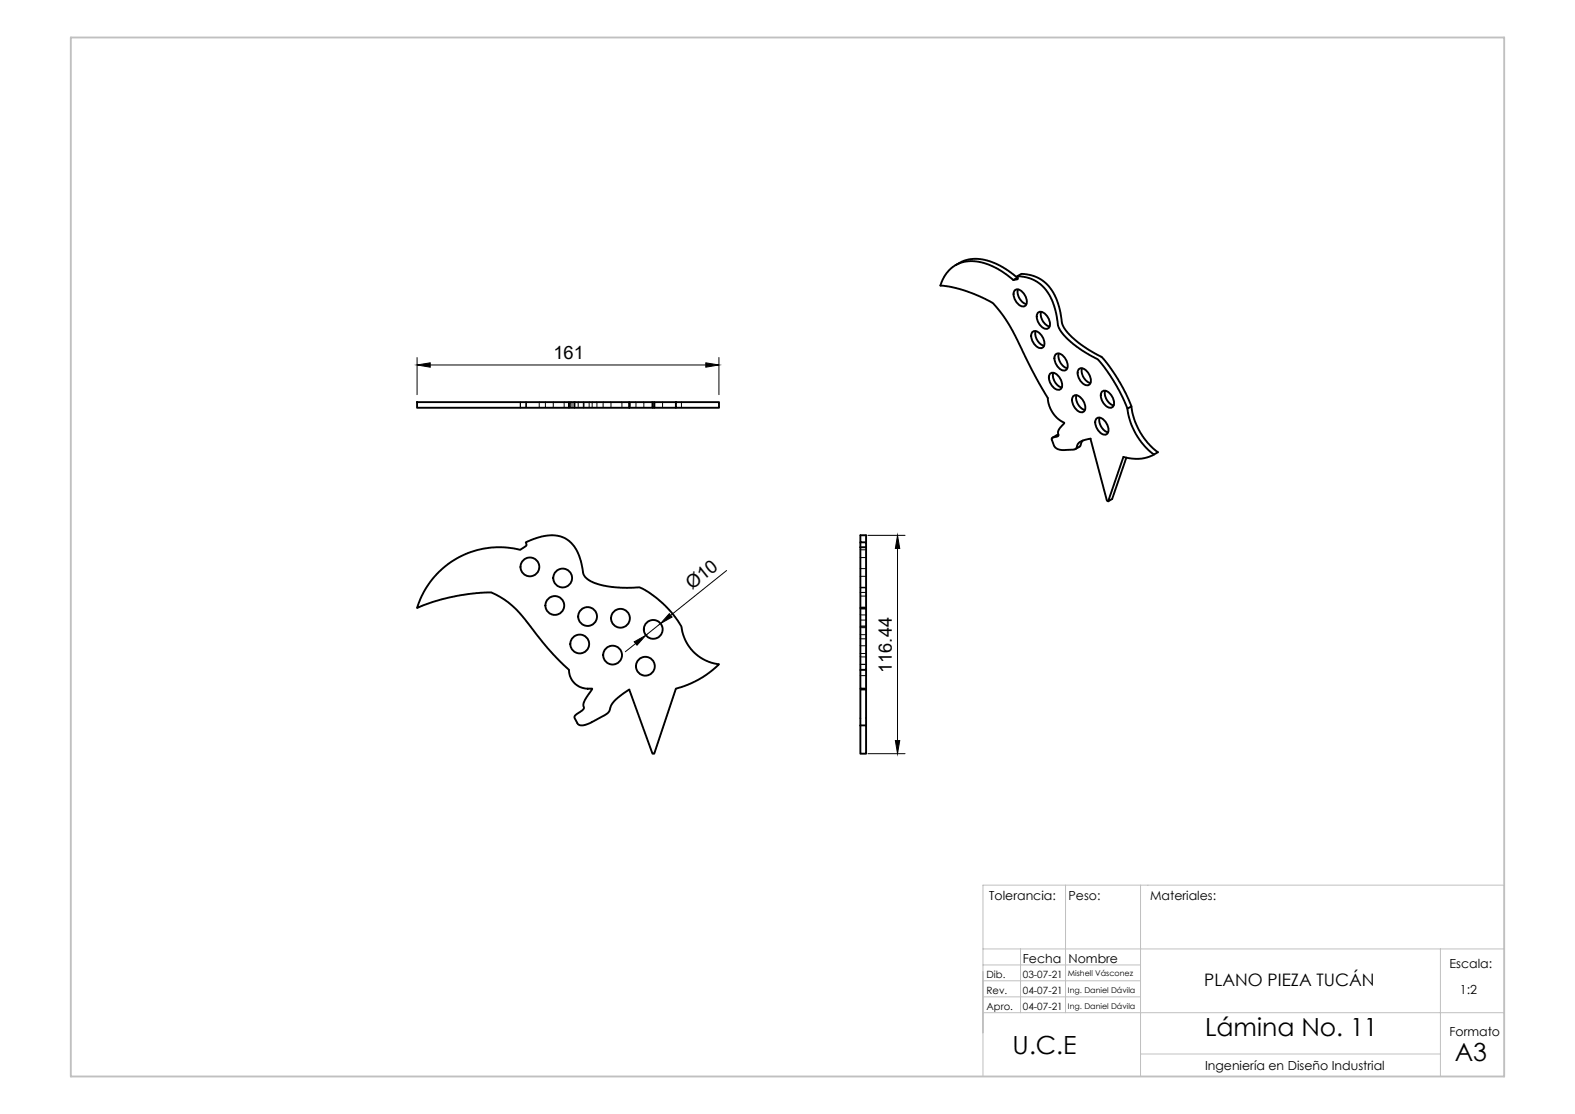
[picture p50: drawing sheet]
<svg xmlns="http://www.w3.org/2000/svg" width="420mm" height="297mm" viewBox="0 0 420 297" stroke-linecap="round" stroke-linejoin="round" font-family="sans-serif">
<defs><g id="words">
<g font-size="6.7">
<text x="270" y="281">U.C.E</text>
<text x="321.3" y="276.2">Lámina No. 11</text>
<text x="387.9" y="282.8">A3</text>
</g>
<g font-size="4.9">
<text x="147.6" y="95.8">161</text>
<text x="184.5" y="157.4" transform="rotate(-39 184.5 157.4)">Ø10</text>
<text x="237.8" y="179.5" transform="rotate(-90 237.8 179.5)">116.44</text>
</g>
<text font-size="4.6" x="321.2" y="262.9">PLANO PIEZA TUCÁN</text>
<g font-size="3.3">
<text x="263.8" y="240">Tolerancia:</text>
<text x="284.9" y="240">Peso:</text>
<text x="306.7" y="240">Materiales:</text>
<text x="272.8" y="256.8">Fecha</text>
<text x="284.9" y="256.8">Nombre</text>
<text x="386.5" y="258.1">Escala:</text>
<text x="389.3" y="265.1">1:2</text>
<text x="386.5" y="276.2">Formato</text>
<text x="321.3" y="285.3">Ingeniería en Diseño Industrial</text>
</g>
<g font-size="2.7">
<text x="263.1" y="260.8">Dib.</text>
<text x="272.8" y="260.8">03-07-21</text>
<text x="263.1" y="265.1">Rev.</text>
<text x="263.1" y="269.2">Apro.</text>
<text x="272.8" y="265">04-07-21</text>
<text x="272.8" y="269.2">04-07-21</text>
</g>
<g font-size="2.1">
<text x="284.8" y="260.3">Mishell Vásconez</text>
<text x="284.8" y="264.6">Ing. Daniel Dávila</text>
<text x="284.8" y="268.9">Ing. Daniel Dávila</text>
</g>
</g></defs>
<!-- layer: Capa 1 -->
<path d="M262.1 236h139v51h-139zM284.1 236v34M304.1 236v51M262.1 253h139M262.1 257.3h42M272.1 253v17M384.1 253v34M262.1 270h139M262.1 261.5h42M262.1 265.8h42M304.1 281h80" fill="none" stroke="#c0c0c0" stroke-width=".27"/>
<path d="M18.9 10h382.2v277h-382.2z" fill="none" stroke="#c0c0c0" stroke-width=".5"/>
<g fill="none" stroke="#000" stroke-width=".51">
<path d="M254.8 70.7l1.1-.6a11.2 11.2 0 0 1 11 .9l2 1.2 2.4 1.8M270.2 74.7l1.1-.3v-.8l1.1-.6 2.9 .5a11.4 11.4 0 0 1 7.3 9.2l.6 3.6 .9 1.7 1.7 1.8 1.9 1.6 2.8 2 3.2 1.7 .6 .6 2.1 2.7 2.4 3.8 1.6 3 1.3 3.1M270.5 77.5a1.57 1.57 0 0 1 2.4 .7l.4 .5a2.22 2.22 0 0 1 0 2.9 2.21 2.21 0 0 1-2.5-1.4 2.81 2.81 0 0 1-.3-2.7zM271.3 73.6l3 .5a11.5 11.5 0 0 1 7.3 9.4l.6 3.5 1.5 2.4 3.5 3.1 3.3 2.1 2.2 1.2 1.8 2.1 3.9 6.2 2.3 4.8 1-.6 .9 3.8 1.7 3.5 2 2.7 2.5 2.3-1.1 .6-.1-.1-1.9-1.7-1.8-2.2-1.1-1.6-1.1-2.5-.8-2.4-.2-1.8M271.4 74l-1.2 .7-3.4-2.6-3-1.5-2.9-.8-2.6-.2-2.3 .5-2.3 1.3-1.8 2.1-1.1 2.6a32.5 32.5 0 0 1 14.2 5l2.5 3.1 1.7 2.6 6 11.9 3.2 5.7a7.7 7.7 0 0 1 1.3 3.6l.5 1.2 1 1.6 1.1 1 1.5 1-1.5 1.9-.1 1.5-1.5 .5-.2 .2 .5 1.8 .5 .7 1.5 .6 3.6-.2 .3-.2 .5-1.2 .5-.5 1-.5 1.9-.5 4.4 16.6 .3 .1M271.4 77.2a3.5 3.5 0 0 0 2.3 3.9M275.2 88.6a1.57 1.57 0 0 1 2.4 .7l.4 .5a2.22 2.22 0 0 1 0 2.9 2.21 2.21 0 0 1-2.5-1.4 2.81 2.81 0 0 1-.3-2.7zM276.2 88.3a3.5 3.5 0 0 0 2.2 3.9M276.7 83.5a1.57 1.57 0 0 1 2.4 .6l.4 .6a2.22 2.22 0 0 1 0 2.9 2.21 2.21 0 0 1-2.5-1.5 2.81 2.81 0 0 1-.3-2.6zM277.6 83.1a3.5 3.5 0 0 0 2.3 4M279.9 99.7a1.57 1.57 0 0 1 2.5 .7l.3 .5a2.22 2.22 0 0 1 0 2.9 2.21 2.21 0 0 1-2.5-1.4 2.81 2.81 0 0 1-.3-2.7zM280.9 99.4a3.5 3.5 0 0 0 2.2 3.9"/>
<path d="M281.4 94.6a1.57 1.57 0 0 1 2.4 .7l.4 .5a2.22 2.22 0 0 1 0 2.9 2.21 2.21 0 0 1-2.5-1.5 2.81 2.81 0 0 1-.3-2.6zM282.3 94.3a3.5 3.5 0 0 0 2.3 3.9M287.6 98.5a1.57 1.57 0 0 1 2.4 .7l.4 .5a2.22 2.22 0 0 1 0 2.9 2.21 2.21 0 0 1-2.5-1.4 2.81 2.81 0 0 1-.3-2.7zM288.5 98.2a3.5 3.5 0 0 0 2.3 3.9M111.2 107.2h40.5v1.5h-40.5zM151.7 107.2h16.1v1.5h-16.1M153.2 107.2v1.5M174 107.2h-6.2v1.5h6.2v-1.5h.5M174.5 108.7h5.7M180.2 107.2h-5.7v1.5h-.5M180.2 107.2h11.5v1.5h-11.5zM282.2 115.9l-1.5 .8"/>
<path d="M286.1 105.7a1.57 1.57 0 0 1 2.4 .7l.4 .5a2.22 2.22 0 0 1 0 2.9 2.21 2.21 0 0 1-2.5-1.4 2.81 2.81 0 0 1-.3-2.7zM287 105.4a3.5 3.5 0 0 0 2.3 3.9M288.7 117.5l-.6 1.4-1.3 .8M292.3 111.7a1.57 1.57 0 0 1 2.4 .7l.4 .5a2.22 2.22 0 0 1 0 2.9 2.21 2.21 0 0 1-2.5-1.5 2.81 2.81 0 0 1-.3-2.6zM293.2 111.3a3.5 3.5 0 0 0 2.3 4M293.8 104.5a1.57 1.57 0 0 1 2.4 .7l.4 .5a2.22 2.22 0 0 1 0 2.9 2.21 2.21 0 0 1-2.5-1.4 2.81 2.81 0 0 1-.3-2.7zM294.7 104.2a3.5 3.5 0 0 0 2.3 3.9M307.7 121.2a10.5 10.5 0 0 1-8.1 .6l-4.1 11.8 1.1-.6 3.8-11M116.5 153l3.9-3.3 2.7-1.5 2.4-1 3.3-.9 3.5-.4 3.2 .1 3.2 .6 1.6-1.1-.1-.9 3.5-1.4a8.1 8.1 0 0 1 8.9 1.8l1 1.4 .9 1.9 1 4.6 .4 .7 1.6 1.4 2.4 .9a46.1 46.1 0 0 0 10.9 .8l1.3 .6 2.6 1.8 3.9 3.7a15.9 15.9 0 0 1 3.2 4.7l.4 1.8 .7 1.8 1 1.4 1.3 1.5 1.3 1.1 1.7 1 2 .7 1.5 .3a25.5 25.5 0 0 1-11.5 6.5l-5.7 17.3h-.5l-6.2-17.1-2.6 1.8-1.4 1.3-.8 1.1-.6 1.7-.5 .5-4.6 2.6-1.7 .6a1.34 1.34 0 0 1-1.7-.8l-.7-1.2v-.4l2.4-2 .1-1.7 2.2-3.7-2.1-.1-1.6-.6-1.5-1.4-.8-1.8a2.16 2.16 0 0 0-1.2-2l-4.6-4.8-6.4-8.2a19.3 19.3 0 0 0-9-6.8l-3.8 .2-5.4 .8a48.2 48.2 0 0 0-10.3 3.2l.9-2.4 1.1-2.3 1.5-2.3zM229.4 145.9v16.2M229.4 144.6v1.3M229.4 145.9h1.6"/>
<path d="M231 145.9v16.2M231 144.6v-1.9h-1.6v1.9h1.6v1.3M229.4 178.6v5h1.6v9.8M229.4 162.1h1.6v16.5h-1.6zM231 178.6v5M229.4 193.4v7.5h1.6v-7.5M229.4 183.6v9.8M229.4 193.4h1.6"/>
<circle cx="141.3" cy="151.1" r="2.51"/>
<circle cx="150" cy="154.1" r="2.51"/>
<circle cx="147.9" cy="161.4" r="2.51"/>
<circle cx="154.6" cy="171.7" r="2.51"/>
<circle cx="156.7" cy="164.4" r="2.51"/>
<circle cx="163.4" cy="174.7" r="2.51"/>
<circle cx="165.5" cy="164.8" r="2.51"/>
<circle cx="172.1" cy="177.6" r="2.51"/>
<circle cx="174.2" cy="167.8" r="2.51"/>
</g>
<g fill="none" stroke="#000" stroke-width=".27">
<path d="M111.2 97.3l3.5-.6v1.2zM111.2 95.3v9.9M114.7 97.3h73.5M188.2 96.7l3.5 .6-3.5 .6zM191.7 95.3v9.9M138.7 107.2v1.5M138.8 107.2v1.5M140.2 107.2v1.5M140.4 107.2v1.5M143.8 107.2v1.5M145.4 107.2v1.5M147.5 107.2v1.5"/>
<path d="M150.4 107.2v1.5M152.1 107.2v1.5M152.5 107.2v1.5M154.2 107.2v1.5M155.6 107.2v1.5M155.7 107.2v1.5M157.1 107.2v1.5M157.9 107.2v1.5M159.2 107.2v1.5M160.8 107.2v1.5M162.9 107.2v1.5M165.8 107.2v1.5"/>
<path d="M167.8 107.2v1.5M167.9 107.2v1.5M169.6 107.2v1.5M171.7 107.2v1.5M174.6 107.2v1.5M176.7 107.2v1.5M181.7 107.2v1.5M193.8 152.1l-15 12M229.4 146.6h1.6M229.4 151.6h1.6M229.4 156.6h1.6M229.4 158.9h1.6"/>
<path d="M229.4 148.7h1.6M229.4 153.7h1.6M229.4 157.9h1.6M229.4 156.7h1.6M231.4 142.7h9.9M239.3 142.7l.6 3.5h-1.1zM239.3 146.2v51.2M169.1 171.1l3.1-1.7-2.3 2.6zM169.5 171.6l-2.7 2.2M176.1 166.2l-3.9 3.2M178.5 163.6l.7 .9-3.1 1.7zM229.4 167.1h1.6"/>
<path d="M229.4 177.1h1.6M229.4 162.4h1.6M229.4 167.3h1.6M229.4 172.2h1.6M229.4 177.2h1.6M229.4 161.9h1.6M229.4 166.9h1.6M229.4 169.2h1.6M229.4 174.2h1.6M229.4 163.9h1.6M229.4 175.1h1.6M229.4 165.3h1.6"/>
<path d="M229.4 170.3h1.6M229.4 183.9h1.6M229.4 183.8h1.6M229.4 180.1h1.6M238.8 197.4h1.1l-.6 3.5zM231.4 200.9h9.9"/>
</g>
<path d="M111.2 97.3l3.5-.6v1.2zM188.2 96.7l3.5 .6-3.5 .6zM239.3 142.7l.6 3.5h-1.1zM169.1 171.1l3.1-1.7-2.3 2.6zM178.5 163.6l.7 .9-3.1 1.7zM238.8 197.4h1.1l-.6 3.5z" fill="#000"/>
<use href="#words"/>
</svg>
